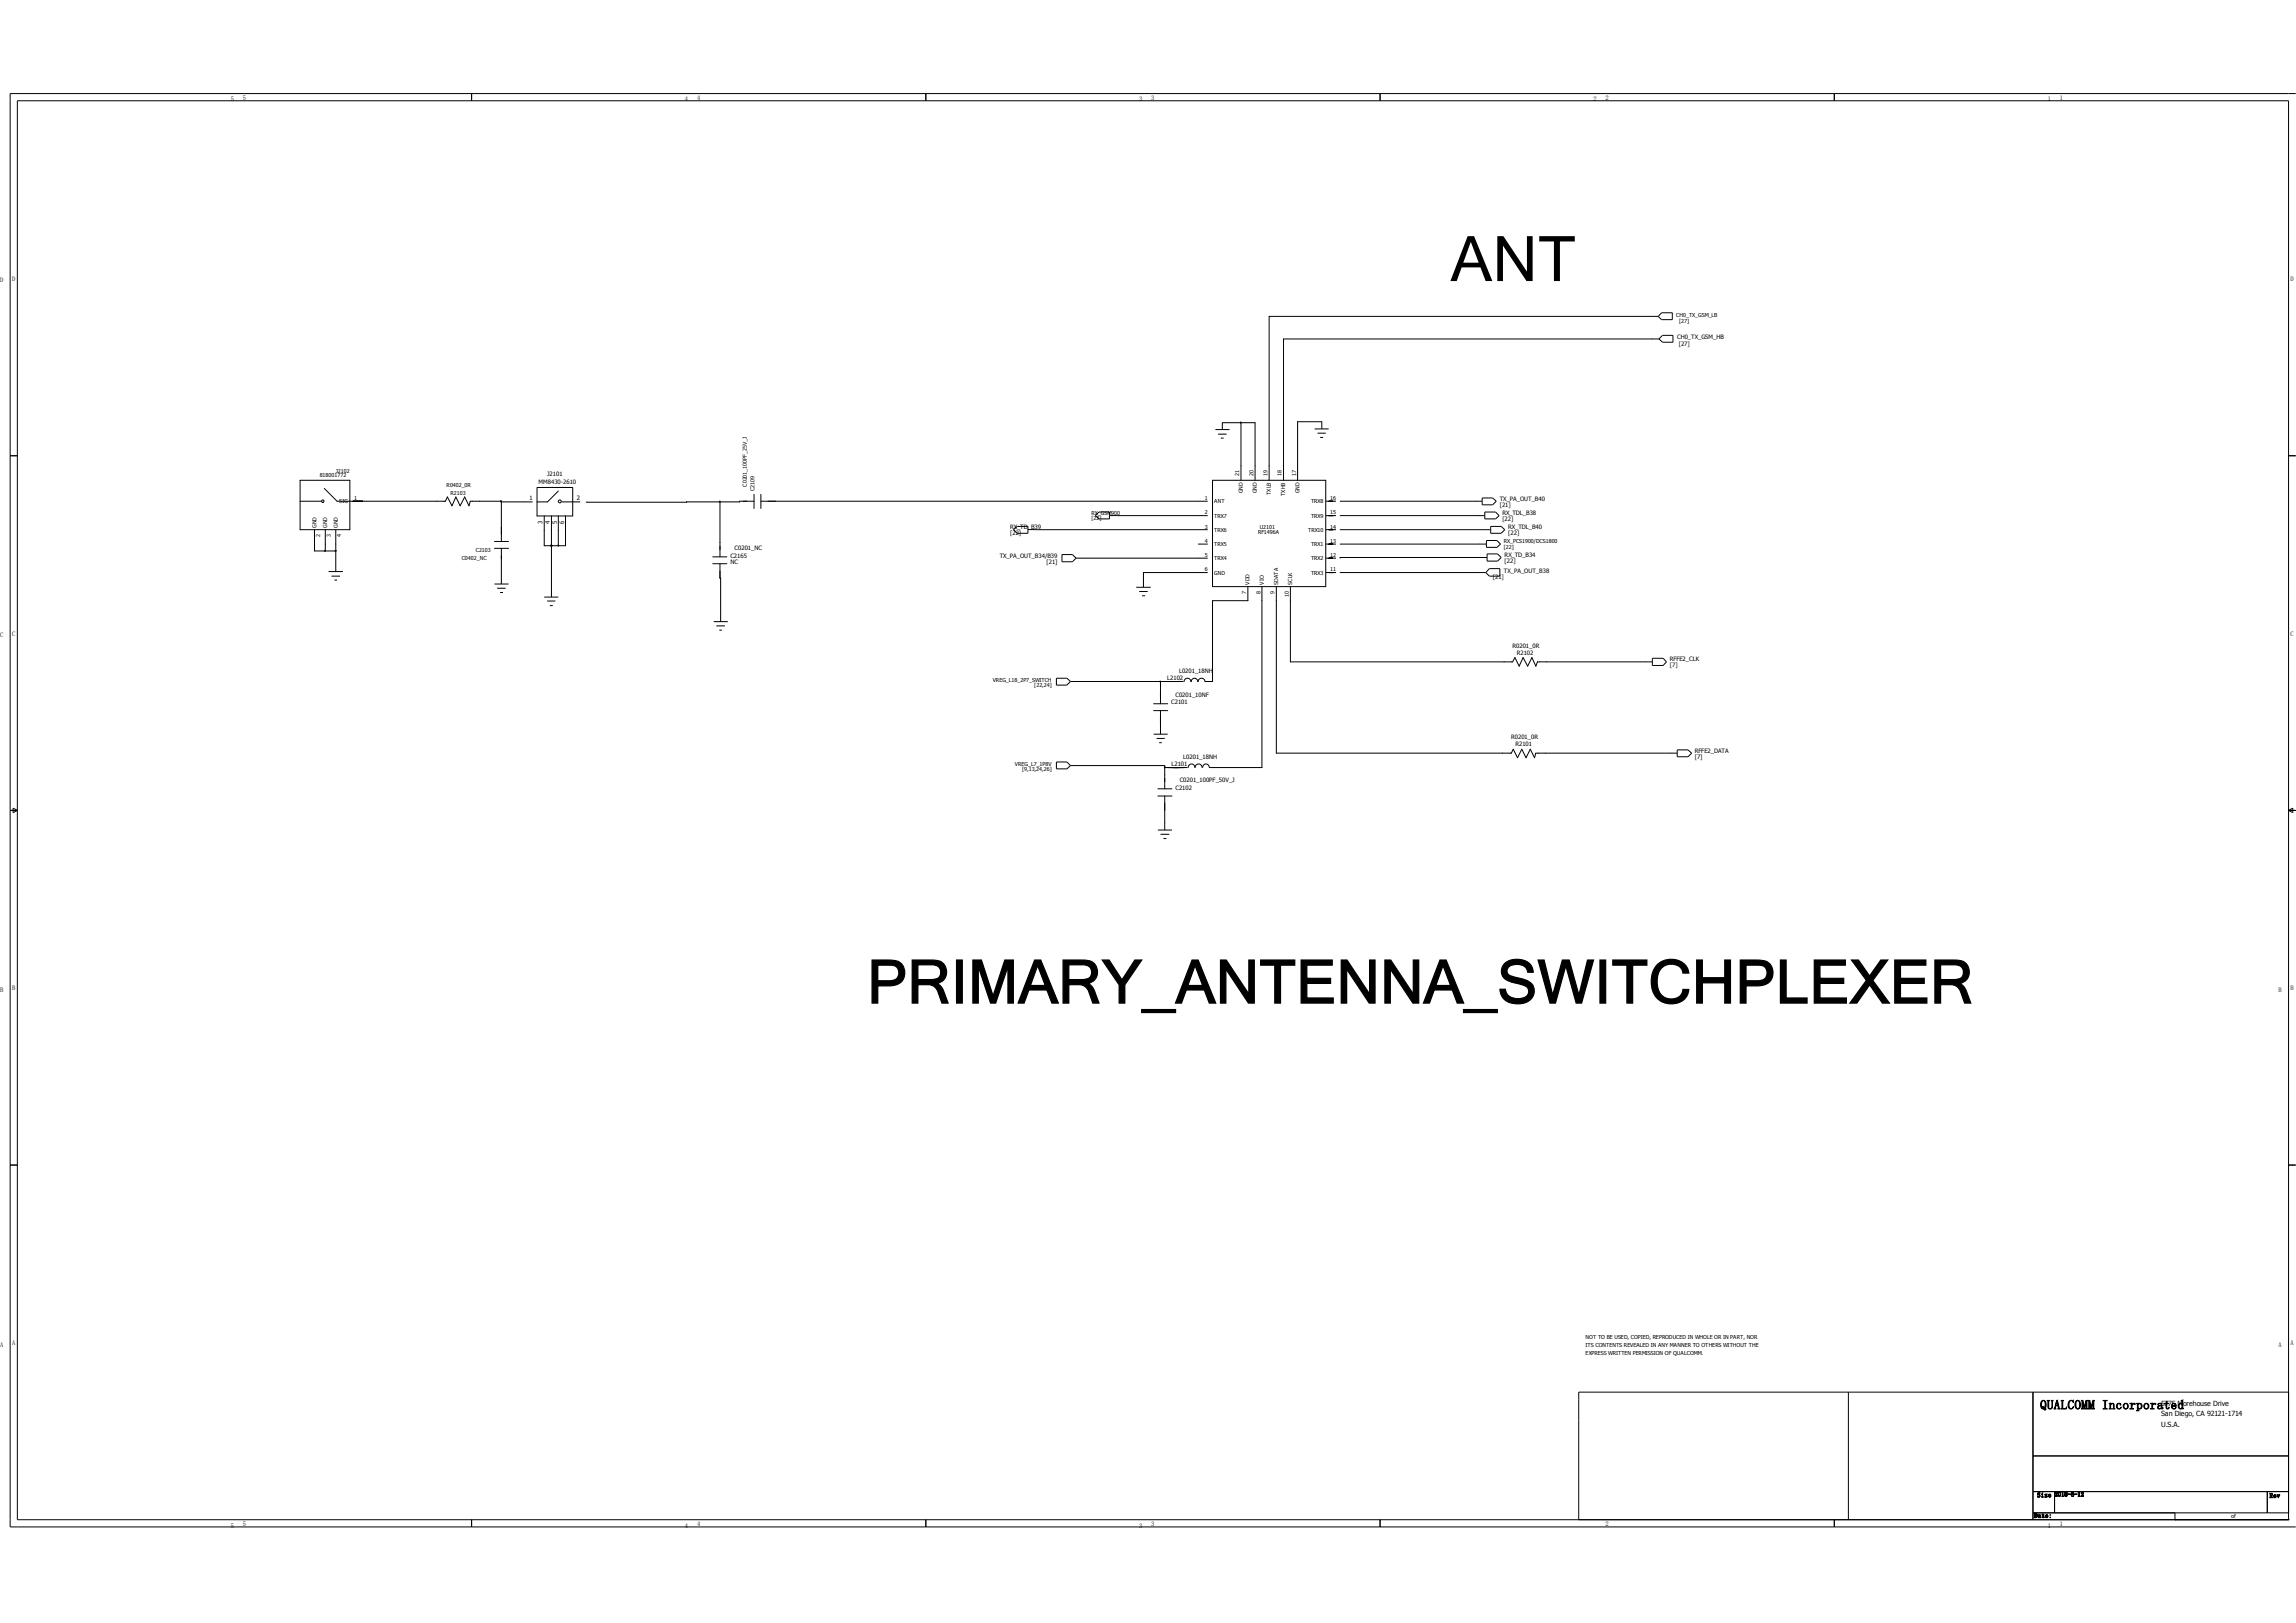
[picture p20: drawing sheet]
<svg xmlns="http://www.w3.org/2000/svg" width="297mm" height="210mm" viewBox="0 0 297 210" stroke-linecap="round" stroke-linejoin="round" font-family="sans-serif">
<defs><g id="words">
<text font-size="8.1" x="187.6" y="36.4">ANT</text>
<text font-size="7.8" x="112.2" y="129.8">PRIMARY_ANTENNA_SWITCHPLEXER</text>
<text font-size="1.7" x="263.9" y="182.3">QUALCOMM Incorporated</text>
<g font-size=".9">
<text x="279.5" y="184.7">U.S.A.</text>
<text x="279.5" y="183.3">San Diego, CA 92121-1714</text>
<text x="279.5" y="181.9">5775 Morehouse Drive</text>
</g>
<g font-size=".8">
<text x="29.8" y="13.1">5</text>
<text x="31.4" y="12.9">5</text>
<text x="88.6" y="13.1">4</text>
<text x="90.2" y="12.9">4</text>
<text x="147.4" y="13.1">3</text>
<text x="148.9" y="12.9">3</text>
<text x="206.1" y="13.1">2</text>
<text x="207.7" y="12.9">2</text>
<text x="264.9" y="13.1">1</text>
<text x="266.4" y="12.9">1</text>
<text x="0" y="36.5">D</text>
<text x="1.6" y="36.3">D</text>
<text x="296.3" y="36.3">D</text>
<text x="216.9" y="43.9">CH0_TX_GSM_HB</text>
<text x="217.2" y="44.7">[27]</text>
<text x="68.5" y="64.7">1</text>
<text x="69.7" y="62.7">MM8430-2610</text>
<text x="70.8" y="61.6">J2101</text>
<text x="74.6" y="64.7">2</text>
<text x="194" y="65.6">[21]</text>
<text x="194" y="64.8">TX_PA_OUT_B40</text>
<text x="70.2" y="67.7" transform="rotate(-90 70.2 67.7)">3</text>
<text x="71.1" y="67.7" transform="rotate(-90 71.1 67.7)">4</text>
<text x="72" y="67.7" transform="rotate(-90 72 67.7)">5</text>
<text x="73" y="67.7" transform="rotate(-90 73 67.7)">6</text>
<text x="95" y="71.2">C0201_NC</text>
<text x="130.7" y="69.2">[22]</text>
<text x="130.7" y="68.5">RX_TD_B39</text>
<text x="194.3" y="67.4">[22]</text>
<text x="194.3" y="66.6">RX_TDL_B38</text>
<text x="195.1" y="69.2">[22]</text>
<text x="195.1" y="68.5">RX_TDL_B40</text>
<text x="94.5" y="72.1">C2165</text>
<text x="94.5" y="73">NC</text>
<text x="129.3" y="72.2">TX_PA_OUT_B34/B39</text>
<text x="135.4" y="73">[21]</text>
<text x="193.1" y="74.9">[21]</text>
<text x="194.5" y="74.1">TX_PA_OUT_B38</text>
<text x="194.6" y="72.8">[22]</text>
<text x="194.6" y="72.1">RX_TD_B34</text>
<text x="0" y="82.4">C</text>
<text x="1.6" y="82.3">C</text>
<text x="195.6" y="83.8">R0201_0R</text>
<text x="296.3" y="82.3">C</text>
<text x="151" y="88">L2102</text>
<text x="152.5" y="87">L0201_18NH</text>
<text x="196.2" y="84.7">R2102</text>
<text x="216" y="86.3">[7]</text>
<text x="216" y="85.5">RFFE2_CLK</text>
<text x="151.5" y="91.2">C2101</text>
<text x="152" y="90.2">C0201_10NF</text>
<text x="195.5" y="95.6">R0201_0R</text>
<text x="151.5" y="99.1">L2101</text>
<text x="152.6" y="101.2">C0201_100PF_50V_J</text>
<text x="153.1" y="98.2">L0201_18NH</text>
<text x="196" y="96.6">R2101</text>
<text x="219.2" y="98.2">[7]</text>
<text x="219.2" y="97.4">RFFE2_DATA</text>
<text x="152" y="102.2">C2102</text>
<text x="0" y="128.4">B</text>
<text x="1.6" y="128.1">B</text>
<text x="294.7" y="128.4">B</text>
<text x="296.3" y="128.1">B</text>
<text x="0" y="174.2">A</text>
<text x="1.6" y="174.1">A</text>
<text x="294.7" y="174.2">A</text>
<text x="296.3" y="174.1">A</text>
<text x="29.8" y="197.7">5</text>
<text x="31.4" y="197.4">5</text>
<text x="88.6" y="197.7">4</text>
<text x="90.2" y="197.4">4</text>
<text x="147.4" y="197.7">3</text>
<text x="148.9" y="197.4">3</text>
<text x="207.7" y="197.4">2</text>
<text x="263.1" y="196.4">Date:</text>
<text x="263.5" y="193.7">Size</text>
<text x="264.9" y="197.7">1</text>
<text x="265.8" y="193.6">2018-6-12</text>
<text x="266.4" y="197.4">1</text>
<text x="293.6" y="193.8">Rev</text>
</g>
<g font-size=".7">
<text x="216.8" y="41">CH0_TX_GSM_LB</text>
<text x="217.2" y="41.7">[27]</text>
<text x="41.4" y="61.7">818001772</text>
<text x="43.4" y="61.2">J2102</text>
<text x="43.9" y="65.1">SIG</text>
<text x="45.8" y="64.7">1</text>
<text x="57.8" y="63.1">R0402_0R</text>
<text x="58.3" y="64">R2103</text>
<text x="96.6" y="63" transform="rotate(-90 96.6 63)">C0201_100PF_25V_J</text>
<text x="97.6" y="63.5" transform="rotate(-90 97.6 63.5)">C2109</text>
<text x="155.8" y="64.7">1</text>
<text x="157.1" y="65.1">ANT</text>
<text x="160.3" y="61.6" transform="rotate(-90 160.3 61.6)">21</text>
<text x="160.8" y="63.8" transform="rotate(-90 160.8 63.8)">GND</text>
<text x="162.2" y="61.6" transform="rotate(-90 162.2 61.6)">20</text>
<text x="162.6" y="63.8" transform="rotate(-90 162.6 63.8)">GND</text>
<text x="164" y="61.6" transform="rotate(-90 164 61.6)">19</text>
<text x="164.4" y="64" transform="rotate(-90 164.4 64)">TXLB</text>
<text x="165.8" y="61.6" transform="rotate(-90 165.8 61.6)">18</text>
<text x="166.3" y="64.2" transform="rotate(-90 166.3 64.2)">TXHB</text>
<text x="167.7" y="61.6" transform="rotate(-90 167.7 61.6)">17</text>
<text x="168.1" y="63.8" transform="rotate(-90 168.1 63.8)">GND</text>
<text x="169.6" y="65.1">TRX8</text>
<text x="172.1" y="64.7">16</text>
<text x="40.9" y="68.3" transform="rotate(-90 40.9 68.3)">GND</text>
<text x="41.4" y="69.5" transform="rotate(-90 41.4 69.5)">2</text>
<text x="42.3" y="68.3" transform="rotate(-90 42.3 68.3)">GND</text>
<text x="42.8" y="69.5" transform="rotate(-90 42.8 69.5)">3</text>
<text x="43.7" y="68.3" transform="rotate(-90 43.7 68.3)">GND</text>
<text x="44.1" y="69.5" transform="rotate(-90 44.1 69.5)">4</text>
<text x="61.5" y="71.4">C2103</text>
<text x="141.2" y="67.3">[22]</text>
<text x="141.2" y="66.7">RX_GSM900</text>
<text x="155.8" y="66.5">2</text>
<text x="155.8" y="68.4">3</text>
<text x="155.8" y="70.2">4</text>
<text x="157.1" y="67">TRX7</text>
<text x="157.1" y="68.8">TRX6</text>
<text x="157.1" y="70.7">TRX5</text>
<text x="162.7" y="69.1">RF1496A</text>
<text x="163" y="68.5">U2101</text>
<text x="169.2" y="68.8">TRX10</text>
<text x="169.6" y="67">TRX9</text>
<text x="169.6" y="70.7">TRX1</text>
<text x="172.1" y="66.5">15</text>
<text x="172.1" y="68.4">14</text>
<text x="172.1" y="70.2">13</text>
<text x="194.5" y="71">[22]</text>
<text x="194.5" y="70.3">RX_PCS1900/DCS1800</text>
<text x="59.7" y="72.5">C0402_NC</text>
<text x="155.8" y="72.1">5</text>
<text x="155.8" y="73.9">6</text>
<text x="157.1" y="72.5">TRX4</text>
<text x="157.1" y="74.4">GND</text>
<text x="161.2" y="76.9" transform="rotate(-90 161.2 76.9)">7</text>
<text x="161.6" y="75.6" transform="rotate(-90 161.6 75.6)">VDD</text>
<text x="163" y="76.9" transform="rotate(-90 163 76.9)">8</text>
<text x="163.5" y="75.6" transform="rotate(-90 163.5 75.6)">VIO</text>
<text x="164.9" y="76.9" transform="rotate(-90 164.9 76.9)">9</text>
<text x="165.3" y="75.6" transform="rotate(-90 165.3 75.6)">SDATA</text>
<text x="166.7" y="77.2" transform="rotate(-90 166.7 77.2)">10</text>
<text x="167.1" y="75.6" transform="rotate(-90 167.1 75.6)">SCLK</text>
<text x="169.6" y="72.5">TRX2</text>
<text x="169.6" y="74.4">TRX3</text>
<text x="172.1" y="72.1">12</text>
<text x="172.1" y="73.9">11</text>
<text x="128.4" y="88.2">VREG_L18_2P7_SWITCH</text>
<text x="133.8" y="88.9">[22,24]</text>
<text x="131.3" y="99.1">VREG_L7_1P8V</text>
<text x="132.2" y="99.8">[9,13,24,26]</text>
<text x="205.1" y="173.2">NOT TO BE USED, COPIED, REPRODUCED IN WHOLE OR IN PART, NOR</text>
<text x="205.1" y="175.3">EXPRESS WRITTEN PERMISSION OF QUALCOMM.</text>
<text x="205.1" y="174.3">ITS CONTENTS REVEALED IN ANY MANNER TO OTHERS WITHOUT THE</text>
<text x="288.6" y="196.4">of</text>
</g>
</g></defs>
<g fill="none" stroke="#000" stroke-width=".13">
<path d="M2.2 13h293.8v183.6h-293.8zM61 12.1v.9M119.8 12.1v.9M178.5 12.1v.9M237.3 12.1v.9M297 12.1h-295.7v185.5h295.7M1.3 59h.9M157.2 55.6h1.8M157.6 56.2h1.1M157.9 56.7h.4M158.1 55.6v-.9h4.2v7.4M160.5 54.7v7.4"/>
<path d="M170.1 55.5h1.8M170.4 56h1.1M170.8 56.6h.4M171 55.5v-.9h-3.1v7.5M214.5 40.9h-50.3v21.2M214.6 43.9h-48.6v18.2M214.9 40.5h1.4v.9h-1.4l-.4-.5zM215.1 43.4h1.3v.9h-1.3l-.5-.4zM296 59h1M38.8 64.9h2.8M38.8 62.1h6.5v6.4h-6.5zM40.7 68.5v2.8h2.7"/>
<path d="M42 63.2l1.6 1.7h14l.3-.6 .6 1.1 .5-1.1 .5 1.1 .6-1.1 .6 1.1 .1-.5h4.1v5.2M42.1 68.5v2.8M42.5 74h1.9M42.9 74.5h1.1M43.3 75.1h.3M43.4 68.5v5.5M64 71h1.8M64 70.1h1.8M64 75.6h1.8M64.3 76.1h1.1M64.7 76.7h.4M64.8 64.9h4.1"/>
<path d="M64.9 71v4.6M69.5 63.1h4.6v3.7h-4.6zM70.4 66.8v3.8h2.8v-3.8M70.4 77.3h1.8M70.8 77.8h1M71.1 78.4h.4M71.3 70.6h.1M71.3 66.8v10.5M72.2 63.5l-1.4 1.4h-1.3M72.2 66.8v3.8M72.7 64.9h2.3M92.2 72.1h1.8"/>
<path d="M92.2 72.9h1.8M93.1 64.9v7.2M93.1 72.9l.1 7.5M97.5 64.9l-8.7 .1-12.9-.1M97.5 64v1.8M98.4 64.9h57.8M98.4 64v1.8M131.1 68.5l.5-.4h1.4v.9h-1.4zM133 68.5h23.2M137.4 71.8h1.3l.5 .4-.5 .5h-1.3zM139.2 72.2h17M142.2 66.3h1.3v.8h-1.3l-.5-.4z"/>
<path d="M143.5 66.7h12.7M147 76h1.8M147.4 76.5h1.1M147.7 77.1h.4M155 70.4h1.2M156.2 74.1h-8.3v1.9M156.8 62.1h14.7v13.8h-14.7zM161.4 75.9v1.8h-4.6v10.5h-.9M163.2 75.9v23.4h-6.7M165.1 75.9v21.6h30.4l.2-.6 .6 1.1 .5-1.1 .6 1.1 .6-1.1 .5 1.1 .2-.5h18.3M166.9 75.9v9.7h28.8l.3-.5 .5 1.1 .5-1.1 .6 1.1 .6-1.1 .5 1.1 .2-.6h14.8M171.5 64.9h1.3"/>
<path d="M171.5 66.7h1.3M171.5 68.5h1.3M171.5 70.4h1.3M171.5 72.2h1.3M171.5 74.1h1.3M173.4 64.9h18.3M173.4 66.7h18.7M173.4 68.5h19.4M173.4 70.4h18.9M173.4 74.1h18.8M191.7 64.4h1.4l.4 .5-.4 .4h-1.4zM192.1 66.3h1.4l.4 .4-.4 .4h-1.4z"/>
<path d="M192.3 69.9h1.3l.5 .5-.5 .4h-1.3zM192.4 72.1h-19v.1M192.4 71.7h1.3l.5 .4-.5 .5h-1.3zM192.7 73.6h1.3v.9h-1.3l-.5-.4zM192.8 68.1h1.4l.4 .4-.4 .5h-1.4zM92.3 80.4h1.8M92.7 81h1.1M93 81.5h.4M136.7 87.8h1.3l.5 .4-.5 .4h-1.3zM136.7 98.6h1.3l.5 .5-.5 .4h-1.3zM138.5 99.1h12.2v3M138.5 88.2h11.6"/>
<path d="M149.2 91.1h1.8M149.2 91.9h1.8M149.2 95h1.8M149.6 95.5h1.1M149.9 96.1h.4M150.1 88.2h3M150.1 88.2v2.9M150.1 91.9v3.1M150.7 99.3h2.9M153.2 88.2a.44 .44 0 0 1 .4-.4 .44 .44 0 0 1 .5 .4M153.7 99.3a.42 .42 0 0 1 .4-.5 .42 .42 0 0 1 .5 .5M154.1 88.2a.42 .42 0 0 1 .4-.4 .42 .42 0 0 1 .4 .4"/>
<path d="M154.6 99.3a.44 .44 0 0 1 .4-.5 .44 .44 0 0 1 .5 .5M155 88.2a.44 .44 0 0 1 .4-.4 .44 .44 0 0 1 .5 .4M155.6 99.3a.42 .42 0 0 1 .4-.5 .42 .42 0 0 1 .4 .5M213.7 85.2h1.4l.5 .4-.5 .5h-1.4zM217 97h1.4l.4 .5-.4 .4h-1.4zM1.3 104.9h.9M1.7 104.6l.5 .3-.5 .3zM149.8 102.1h1.8M149.8 103h1.8M149.8 107.4h1.8M150.1 107.9h1.2M150.5 108.5h.4"/>
<path d="M150.7 103v4.4M296 104.9h1M296 104.9l.6-.3v.6zM1.3 150.7h.9M296 150.7h1M61 196.6v1M119.8 196.6v1M178.5 196.6v1M237.3 196.6v1M239.1 180.1v16.5M263 180.1v16.5M263 188.4h33"/>
<path d="M263 193h33M263 195.7h33M265.8 193v2.7M281.3 196.6h.1M281.3 195.7v.9M293.3 193v2.7M296 196.6h.1M296 180.1h-91.8v16.5"/>
<circle cx="41.8" cy="64.8" r=".16"/>
<circle cx="72.4" cy="64.9" r=".19"/>
</g>
<g fill="#000" stroke="#000" stroke-width=".13">
<path d="M160.5 54.6v.1z" fill-rule="evenodd"/>
<path d="M42 71.2v.1z" fill-rule="evenodd"/>
<path d="M64.7 64.8l.2 .1z" fill-rule="evenodd"/>
<path d="M72.2 70.5v.2z" fill-rule="evenodd"/>
<path d="M93.1 64.9h.1z" fill-rule="evenodd"/>
<path d="M150 88.2h.2z" fill-rule="evenodd"/>
<path d="M150.6 99.2l.1 .2z" fill-rule="evenodd"/>
<circle cx="43.4" cy="71.3" r=".06"/>
<circle cx="71.3" cy="70.6" r=".06"/>
</g>
<circle cx="231.6" cy="8.2" r="2.91" fill="#fff"/>
<use href="#words"/>
</svg>
